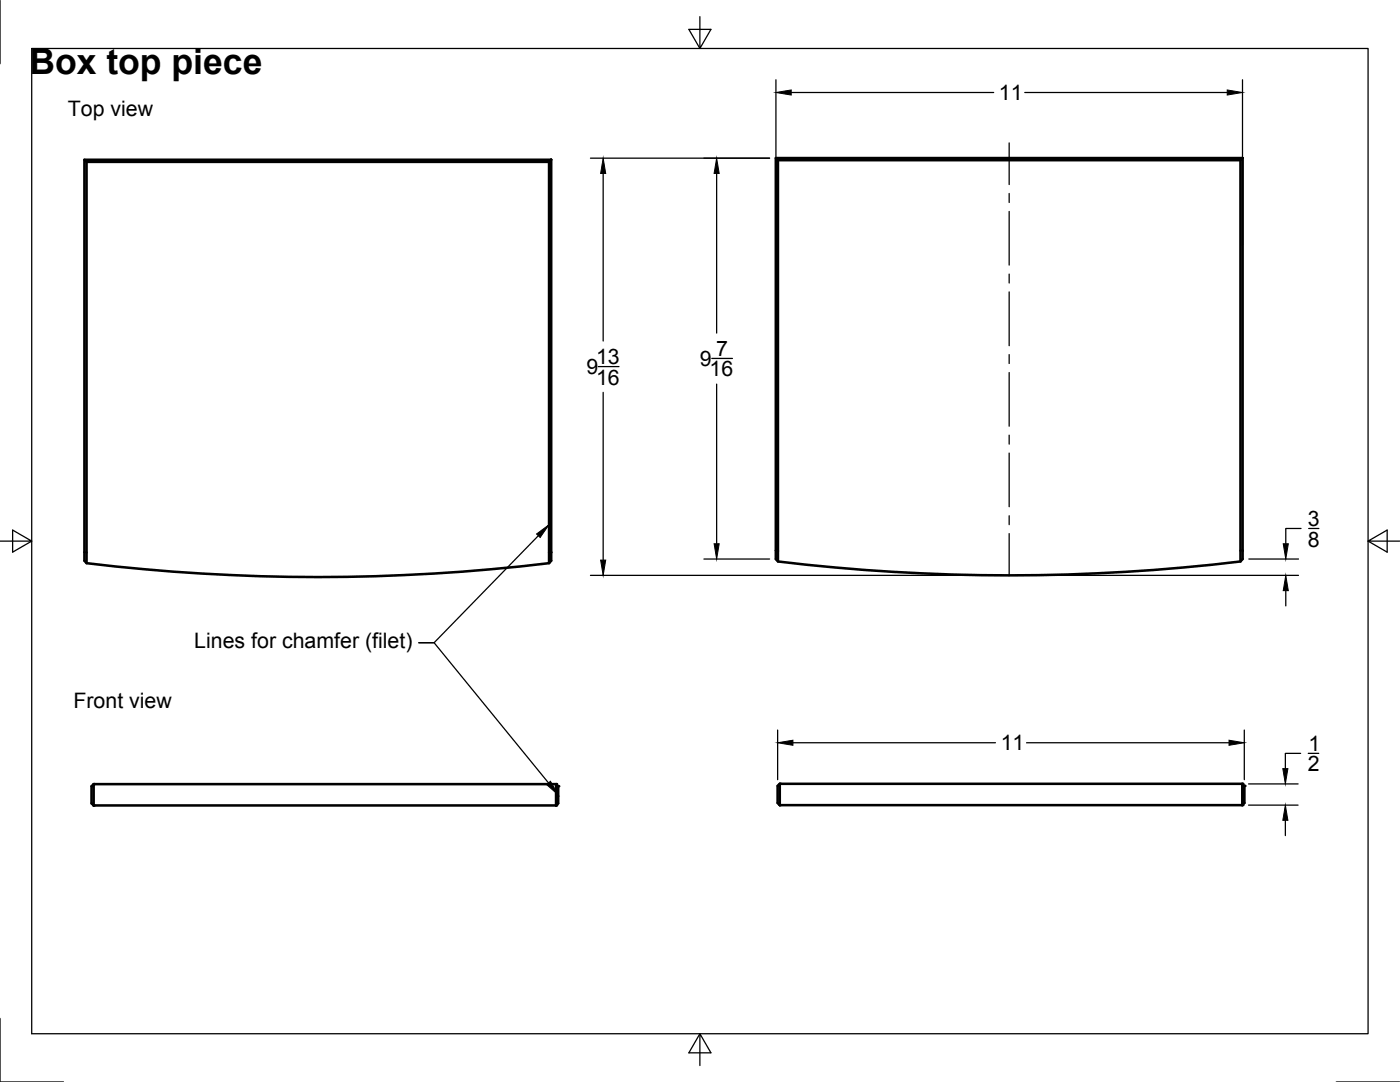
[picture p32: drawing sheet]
<svg xmlns="http://www.w3.org/2000/svg" width="279mm" height="216mm" viewBox="0 0 279 216" stroke-linecap="round" stroke-linejoin="round" font-family="sans-serif">
<defs><g id="words">
<text font-size="7.1" x="5.9" y="14.8">Box top piece</text>
<g font-size="4.3">
<text x="13.5" y="23.2">Top view</text>
<text x="199.4" y="20">11</text>
<text x="142.9" y="71">7</text>
<text x="117" y="74.7">9</text>
<text x="119" y="72.6">13</text>
<text x="119" y="76.8">16</text>
<text x="139.7" y="73">9</text>
<text x="141.6" y="75.1">16</text>
<text x="261" y="104.9">3</text>
<text x="261" y="109.1">8</text>
<text x="38.8" y="129.4">Lines for chamfer (filet)</text>
<text x="14.7" y="141.3">Front view</text>
<text x="199.7" y="149.7">11</text>
<text x="261.1" y="149.8">1</text>
<text x="261" y="153.9">2</text>
</g>
</g></defs>
<!-- layer: Visible -->
<g fill="none" stroke="#000" stroke-width=".51">
<path d="M16.8 31.9h93.2l-.4 .4h-92.3zM16.8 31.9v80l.5 .5a385.5 385.5 0 0 0 92.3 0l.4-.5v-80M17.3 32.3v80.1M109.6 32.3v80.1M154.8 31.5h93.2l-.4 .5h-92.3zM154.8 31.5v80l.5 .5a385.5 385.5 0 0 0 92.3 0l.4-.5v-80M155.3 32v80M247.6 32v80M18.7 156.5l-.4 .4v3.4l.4 .4M111 156.5l.4 .4v3.4l-.4 .4zM111 156.5h-92.3v4.2M155.6 156.4l-.4 .4v3.4l.4 .5"/>
<path d="M247.9 156.4l.4 .4v3.4l-.4 .5zM247.9 156.4h-92.3v4.3M18.7 160.7h92.3M155.6 160.7h92.3"/>
</g>
<g fill="#000">
<circle cx="18.3" cy="156.9" r=".25"/>
<circle cx="18.7" cy="156.5" r=".25"/>
<circle cx="111" cy="156.5" r=".25"/>
<circle cx="111.4" cy="156.9" r=".25"/>
<circle cx="155.2" cy="156.8" r=".25"/>
<circle cx="155.6" cy="156.4" r=".25"/>
<circle cx="247.9" cy="156.4" r=".25"/>
<circle cx="248.3" cy="156.8" r=".25"/>
<circle cx="18.7" cy="160.7" r=".25"/>
<circle cx="111" cy="160.7" r=".25"/>
<circle cx="155.6" cy="160.7" r=".25"/>
<circle cx="247.9" cy="160.7" r=".25"/>
</g>
<!-- layer: Border -->
<path d="M0 0v12.7M6.3 9.7h266.7v196.6h-266.7zM139.7 3.3v6.4l2.2-3.8h-4.4l2.2 3.8M0 108h6.3l-3.8-2.2v4.4l3.8-2.2M273 108l3.8 2.2v-4.4l-3.8 2.2h6.4M0 203.2v12.7h12.7M139.7 206.3l-2.2 3.8h4.4l-2.2-3.8v6.3M266.7 215.9h12.7" fill="none" stroke="#000" stroke-width=".25"/>
<!-- layer: Dimensions -->
<g fill="none" stroke="#000" stroke-width=".25">
<path d="M154.9 15.9v33.1M157.9 18.5h40.4M204.5 18.5h40.4M248 15.9v33.1M117.8 31.6h35.8M120.4 34.6v33.5M143 34.6v31.9M119.4 73.2h4.1M120.4 78.3v33.5M142 71.5h4.2M143 76.6v31.9M117.8 114.8h82.3"/>
<path d="M140.5 111.5h13.1M202.7 114.8h56.4M249.2 111.5h9.9M256.6 117.9v3M259.7 105.5h-3.1v3M261.2 105.5h2M155.2 145.7v9.9M158.2 148.2h40.5M204.9 148.2h40.4M248.3 145.7v9.9M249.2 156.4h9.9M259.6 150.3h-3.1v3.1"/>
<path d="M261.1 150.3h2.1M249.2 160.7h9.9M256.5 163.7v3"/>
</g>
<path d="M154.9 18.5l3-.6v1.1zM244.9 17.9l3.1 .6-3.1 .5zM120.4 31.6l.5 3h-1zM143 31.6l.5 3h-1zM119.9 111.8h1l-.5 3zM142.5 108.5h1l-.5 3zM256.6 114.8l.5 3.1h-1zM256.1 108.5h1l-.5 3zM155.2 148.2l3-.5v1zM245.3 147.7l3 .5-3 .5zM256 153.4h1l-.5 3zM256.5 160.7l.5 3h-1z" fill="#000" stroke="#000" stroke-width=".2"/>
<!-- layer: Center Lines -->
<path d="M201.4 28.5v8.3M201.4 38.6v1.8M201.4 42.2v10.7M201.4 54.7v1.8M201.4 58.3v10.7M201.4 70.8v1.7M201.4 74.3v10.7M201.4 86.8v1.8M201.4 90.4v10.7M201.4 102.9v1.8M201.4 106.5v8.3" fill="none" stroke="#000" stroke-width=".25"/>
<!-- layer: Annotations -->
<path d="M107.1 106.6l2.5-1.9-1.8 2.6zM109.1 156.5l.8-.6 1.5 2.7z" fill="#000" stroke="#000" stroke-width=".2"/>
<path d="M107.4 106.9l-20.8 21.3h-3h3l22.9 28" fill="none" stroke="#000" stroke-width=".25"/>
<use href="#words"/>
</svg>
